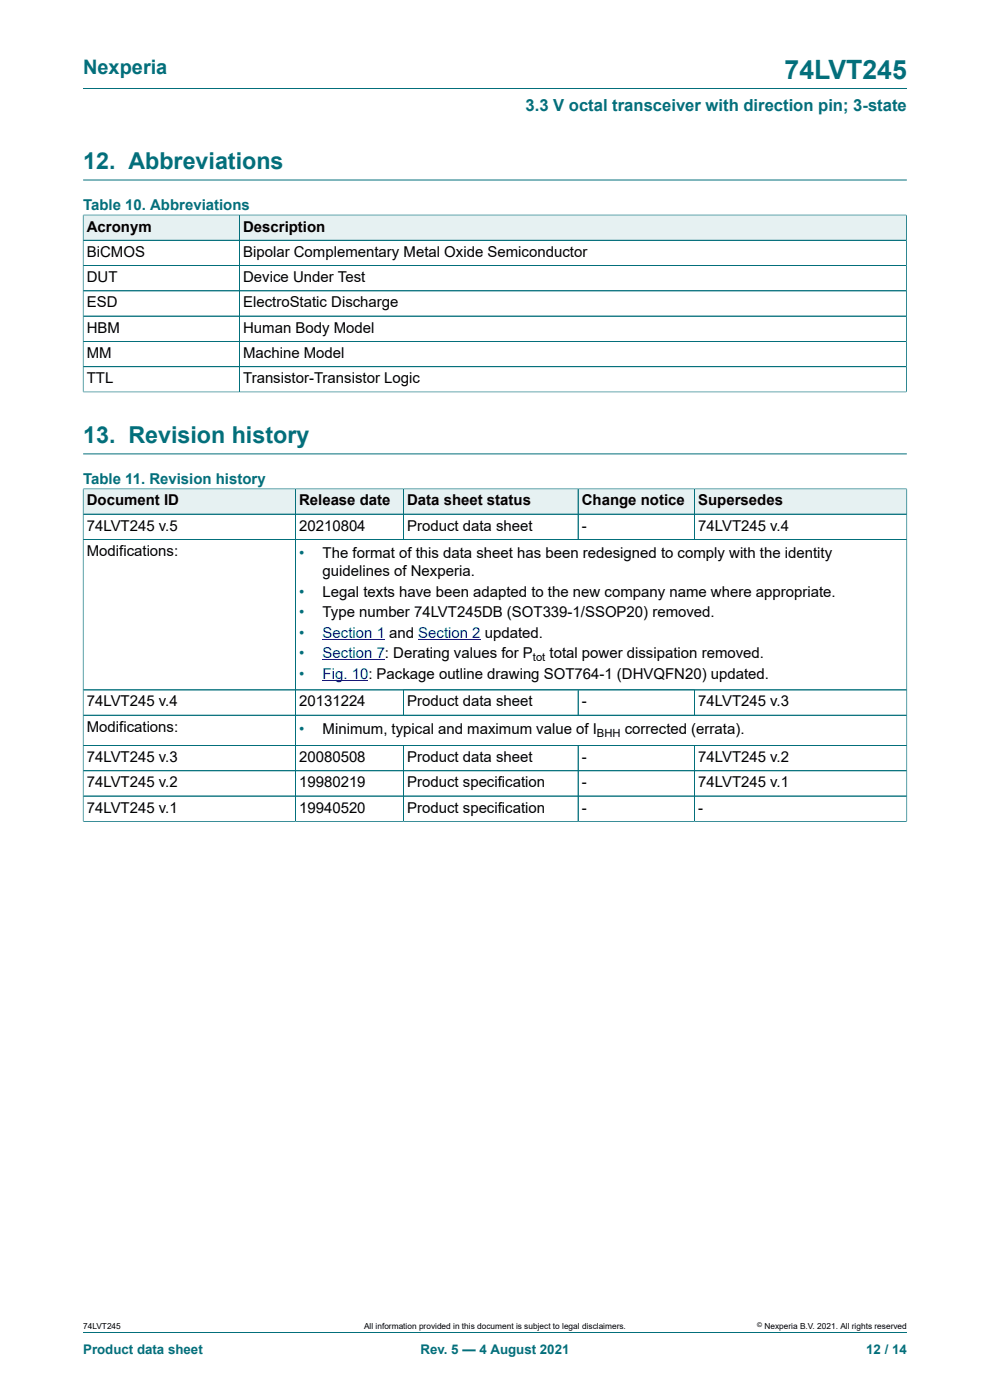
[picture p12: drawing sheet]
<svg xmlns="http://www.w3.org/2000/svg" width="210mm" height="297mm" viewBox="0 0 210 297" stroke-linecap="round" stroke-linejoin="round" font-family="sans-serif">
<defs><g id="words">
<text font-size="5.6" fill="#036f7b" x="166.4" y="16.8">74LVT245</text>
<g font-size="4.9" fill="#036f7b">
<text x="17.6" y="35.9">12. Abbreviations</text>
<text x="17.6" y="94">13. Revision history</text>
</g>
<text font-size="4.2" fill="#036f7b" x="17.6" y="15.6">Nexperia</text>
<text font-size="3.5" fill="#036f7b" x="111.5" y="23.7">3.3 V octal transceiver with direction pin; 3-state</text>
<g font-size="3.2" fill="#036f7b">
<text x="17.6" y="44.5">Table 10. Abbreviations</text>
<text x="17.6" y="102.6">Table 11. Revision history</text>
<text x="63.4" y="118.5">•</text>
<text x="63.4" y="126.6">•</text>
<text x="63.4" y="131">•</text>
<text x="63.4" y="135.3">•</text>
<text x="63.4" y="139.6">•</text>
<text x="63.4" y="144">•</text>
<text x="63.4" y="155.8">•</text>
</g>
<g font-size="3.2">
<text x="18.4" y="49.1">Acronym</text>
<text x="51.6" y="49.1">Description</text>
<text x="18.4" y="54.5">BiCMOS</text>
<text x="18.4" y="59.8">DUT</text>
<text x="51.6" y="54.5">Bipolar Complementary Metal Oxide Semiconductor</text>
<text x="51.6" y="59.8">Device Under Test</text>
<text x="18.4" y="65.2">ESD</text>
<text x="51.6" y="65.2">ElectroStatic Discharge</text>
<text x="18.4" y="70.6">HBM</text>
<text x="51.6" y="70.6">Human Body Model</text>
<text x="18.4" y="75.9">MM</text>
<text x="51.6" y="75.9">Machine Model</text>
<text x="18.4" y="81.3">TTL</text>
<text x="51.6" y="81.3">Transistor-Transistor Logic</text>
<text x="18.4" y="107.2">Document ID</text>
<text x="63.4" y="107.2">Release date</text>
<text x="86.4" y="107.2">Data sheet status</text>
<text x="123.4" y="107.2">Change notice</text>
<text x="148.1" y="107.2">Supersedes</text>
<text x="18.4" y="112.6">74LVT245 v.5</text>
<text x="63.4" y="112.6">20210804</text>
<text x="86.4" y="112.6">Product data sheet</text>
<text x="123.4" y="112.6">-</text>
<text x="148.1" y="112.6">74LVT245 v.4</text>
<text x="18.4" y="117.9">Modifications:</text>
<text x="68.4" y="118.5">The format of this data sheet has been redesigned to comply with the identity</text>
<text x="68.4" y="122.3">guidelines of Nexperia.</text>
<text x="68.4" y="126.6">Legal texts have been adapted to the new company name where appropriate.</text>
<text x="68.4" y="131">Type number 74LVT245DB (SOT339-1/SSOP20) removed.</text>
<text x="116.6" y="139.6">total power dissipation removed.</text>
<text x="18.4" y="149.9">74LVT245 v.4</text>
<text x="63.4" y="149.9">20131224</text>
<text x="86.4" y="149.9">Product data sheet</text>
<text x="123.4" y="149.9">-</text>
<text x="148.1" y="149.9">74LVT245 v.3</text>
<text x="18.4" y="155.2">Modifications:</text>
<text x="68.4" y="155.8">Minimum, typical and maximum value of I</text>
<text x="132.5" y="155.8">corrected (errata).</text>
<text x="18.4" y="161.7">74LVT245 v.3</text>
<text x="63.4" y="161.7">20080508</text>
<text x="86.4" y="161.7">Product data sheet</text>
<text x="123.4" y="161.7">-</text>
<text x="148.1" y="161.7">74LVT245 v.2</text>
<text x="18.4" y="167">74LVT245 v.2</text>
<text x="63.4" y="167">19980219</text>
<text x="86.4" y="167">Product specification</text>
<text x="123.4" y="167">-</text>
<text x="148.1" y="167">74LVT245 v.1</text>
<text x="18.4" y="172.4">74LVT245 v.1</text>
<text x="63.4" y="172.4">19940520</text>
<text x="86.4" y="172.4">Product specification</text>
<text x="123.4" y="172.4">-</text>
<text x="148.1" y="172.4">-</text>
</g>
<g font-size="3.2" fill="#00f">
<text x="68.4" y="135.3">Section 1 and Section 2 updated.</text>
<text x="68.4" y="139.6">Section 7: Derating values for P</text>
<text x="68.4" y="144">Fig. 10: Package outline drawing SOT764-1 (DHVQFN20) updated.</text>
</g>
<g font-size="2.8" fill="#036f7b">
<text x="17.6" y="287.2">Product data sheet</text>
<text x="89.2" y="287.2">Rev. 5 — 4 August 2021</text>
<text x="183.7" y="287.2">12 / 14</text>
</g>
<g font-size="2.4">
<text x="113.1" y="140.3">tot</text>
<text x="126.6" y="156.4">BHH</text>
</g>
<g font-size="1.8">
<text x="17.6" y="282">74LVT245</text>
<text x="77.2" y="282">All information provided in this document is subject to legal disclaimers.</text>
<text x="162.2" y="282">Nexperia B.V. 2021. All rights reserved</text>
</g>
<text font-size="1.4" x="160.6" y="281.6">©</text>
</g></defs>
<path d="M17.6 18.8h174.8M17.6 38.2h174.8" fill="none" stroke="#036f7b" stroke-width=".21"/>
<path d="M17.7 45.7h33v5.2h-33z" fill="#e6f1f2"/>
<path d="M17.6 45.5v5.5h33.2v-5.4h-33.2" fill="none" stroke="#036f7b" stroke-width=".21"/>
<path d="M50.9 45.7h141.3v5.2h-141.3z" fill="#e6f1f2"/>
<path d="M17.6 51h174.7M17.6 56.3h174.7M17.6 45.7v37.5M17.7 45.6h174.6M50.8 45.6v37.5M192.3 45.5v37.7M17.6 61.7h174.7M17.6 67.1h174.7M17.6 72.4h174.7M17.6 77.8h174.7M17.6 83.1h174.7M17.6 96.3h174.8" fill="none" stroke="#036f7b" stroke-width=".21"/>
<path d="M17.7 103.8h44.9v5.2h-44.9z" fill="#e6f1f2"/>
<path d="M17.6 103.6v5.5h45.1v-5.4h-45.1" fill="none" stroke="#036f7b" stroke-width=".21"/>
<path d="M62.7 103.8h22.8v5.2h-22.8z" fill="#e6f1f2"/>
<path d="M62.7 103.7h22.9v5.4h-22.9z" fill="none" stroke="#036f7b" stroke-width=".21"/>
<path d="M85.7 103.8h36.9v5.2h-36.9z" fill="#e6f1f2"/>
<path d="M85.6 103.7h37v5.4h-37z" fill="none" stroke="#036f7b" stroke-width=".21"/>
<path d="M122.7 103.8h24.6v5.2h-24.6z" fill="#e6f1f2"/>
<path d="M122.6 103.7h24.7v5.4h-24.7z" fill="none" stroke="#036f7b" stroke-width=".21"/>
<path d="M147.4 103.8h44.9v5.2h-44.9z" fill="#e6f1f2"/>
<path d="M17.6 114.4h174.8M62.7 109.1v37.3M85.6 109.1v5.3M122.6 109.1v5.3M192.4 103.6v42.8h-174.8v-37.3h174.8M192.4 103.7h-45.1v10.7" fill="none" stroke="#036f7b" stroke-width=".21"/>
<path d="M68.4 135.6h11.5" fill="none" stroke="#00f" stroke-width=".21"/>
<path d="M79.9 135.6l1.8 .1z" fill="#00f"/>
<path d="M88.7 135.6h11.5" fill="none" stroke="#00f" stroke-width=".21"/>
<path d="M100.2 135.6l1.7 .1z" fill="#00f"/>
<path d="M68.4 140h11.5" fill="none" stroke="#00f" stroke-width=".21"/>
<path d="M79.9 139.9l1.8 .1z" fill="#00f"/>
<path d="M68.4 144.3h9.7" fill="none" stroke="#00f" stroke-width=".21"/>
<g fill="none" stroke="#036f7b" stroke-width=".21">
<path d="M17.6 103.8v70.5M17.7 103.7h174.6M17.7 109.1h174.6M62.7 103.8v70.4M85.6 103.8v10.6M122.6 103.8v10.6M147.3 103.8v10.6M192.3 114.4h-174.6M192.4 103.8v70.5M17.6 146.4h174.8M17.6 151.7h174.8M85.6 146.4v5.3"/>
<path d="M85.6 158.2v16M122.6 146.4v5.3M122.6 158.2v16M147.3 146.4v5.3M147.3 158.2v16M192.4 158.2h-174.8M17.6 174.2h174.8M17.6 163.5h174.8M192.4 168.9h-174.8M17.6 282.6h174.8"/>
</g>
<use href="#words"/>
</svg>
